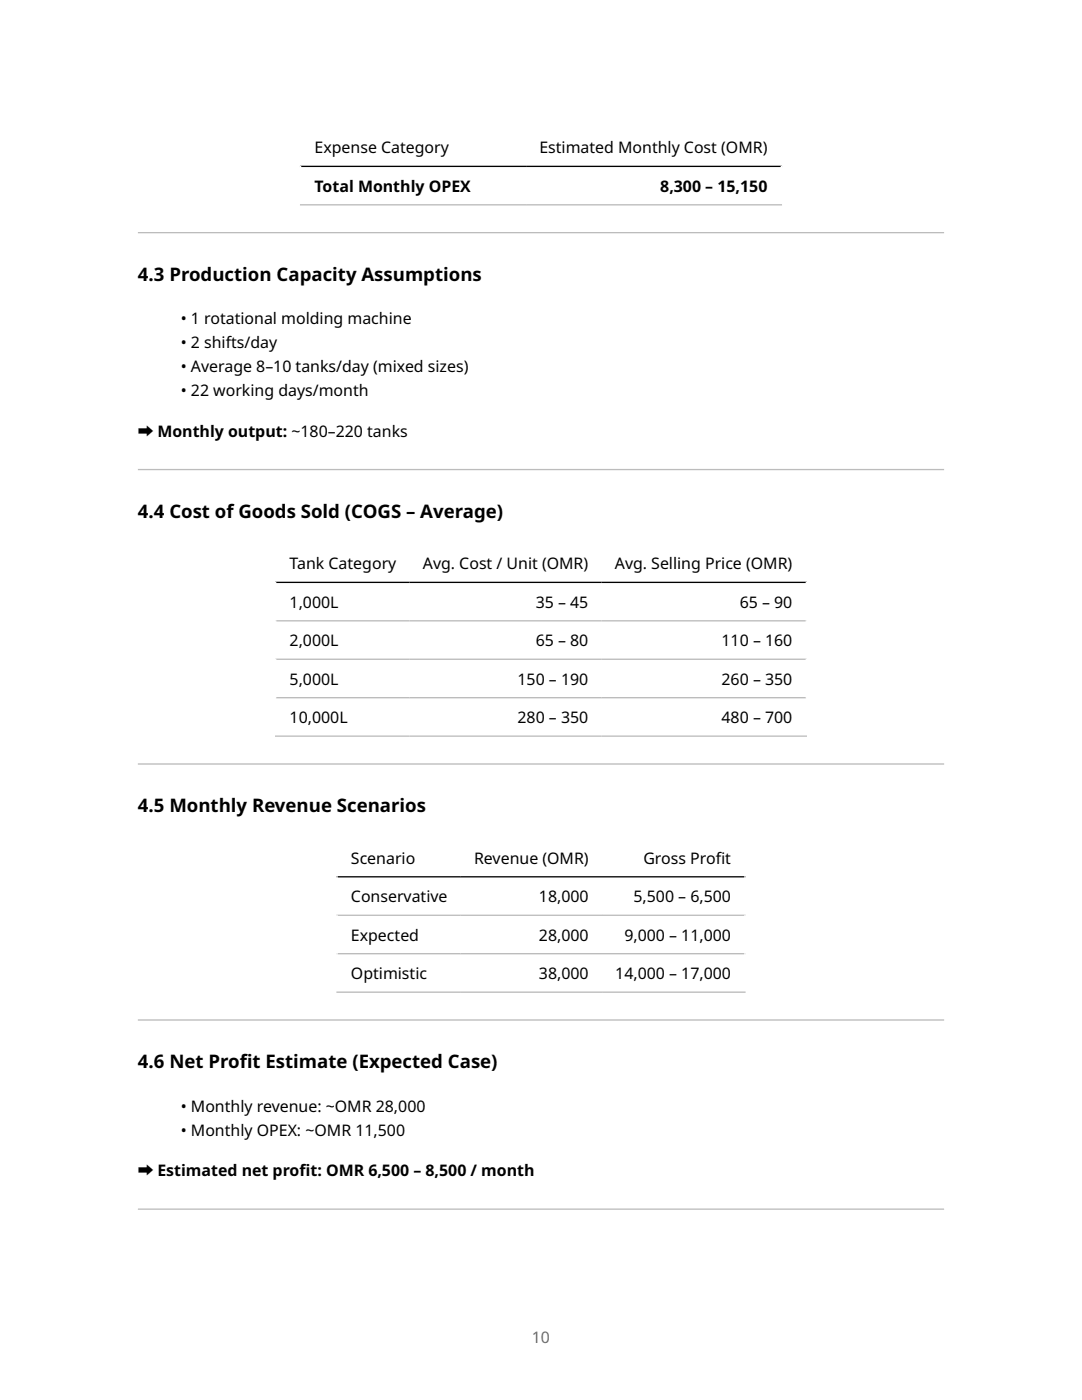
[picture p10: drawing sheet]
<svg xmlns="http://www.w3.org/2000/svg" width="216mm" height="279mm" viewBox="0 0 216 279" stroke-linecap="round" stroke-linejoin="round" font-family="sans-serif">
<defs><g id="words">
<g font-size="3.7">
<text x="27.5" y="56.1">4.3 Production Capacity Assumptions</text>
<text x="27.5" y="103.4">4.4 Cost of Goods Sold (COGS – Average)</text>
<text x="27.5" y="162.1">4.5 Monthly Revenue Scenarios</text>
<text x="27.5" y="213.2">4.6 Net Prof</text>
<text x="47.8" y="213.2">it Estimate (Expected Case)</text>
</g>
<g font-size="3.2">
<text x="62.8" y="30.6">Expense Category</text>
<text x="107.6" y="30.6">Estimated Monthly Cost (OMR)</text>
<text x="62.8" y="38.3">Total Monthly OPEX</text>
<text x="131.7" y="38.3">8,300 – 15,150</text>
<text x="36.1" y="64.8">• 1 rotational molding machine</text>
<text x="36.1" y="69.5">• 2 shifts/day</text>
<text x="36.1" y="74.3">• Average 8–10 tanks/day (mixed sizes)</text>
<text x="36.1" y="79">• 22 working days/month</text>
<text x="27.5" y="87.1">➡ Monthly output: ~180–220 tanks</text>
<text x="57.8" y="113.6">Tank Category</text>
<text x="84.4" y="113.6">Avg. Cost / Unit (OMR)</text>
<text x="122.7" y="113.6">Avg. Selling Price (OMR)</text>
<text x="57.8" y="121.3">1,000L</text>
<text x="106.9" y="121.3">35 – 45</text>
<text x="147.6" y="121.3">65 – 90</text>
<text x="57.8" y="129">2,000L</text>
<text x="106.9" y="129">65 – 80</text>
<text x="144" y="129">110 – 160</text>
<text x="57.8" y="136.6">5,000L</text>
<text x="103.3" y="136.6">150 – 190</text>
<text x="144" y="136.6">260 – 350</text>
<text x="57.8" y="144.3">10,000L</text>
<text x="103.3" y="144.3">280 – 350</text>
<text x="144" y="144.3">480 – 700</text>
<text x="70" y="172.4">Scenario</text>
<text x="94.6" y="172.4">Revenue (OMR)</text>
<text x="128.4" y="172.4">Gross Prof</text>
<text x="142.8" y="172.4">it</text>
<text x="70" y="180.1">Conservative</text>
<text x="107.5" y="180.1">18,000</text>
<text x="126.4" y="180.1">5,500 – 6,500</text>
<text x="70" y="187.7">Expected</text>
<text x="107.5" y="187.7">28,000</text>
<text x="124.6" y="187.7">9,000 – 11,000</text>
<text x="70" y="195.4">Optimistic</text>
<text x="107.5" y="195.4">38,000</text>
<text x="122.8" y="195.4">14,000 – 17,000</text>
<text x="36.1" y="221.9">• Monthly revenue: ~OMR 28,000</text>
<text x="36.1" y="226.7">• Monthly OPEX: ~OMR 11,500</text>
<text x="27.5" y="234.7">➡ Estimated net prof</text>
<text x="59.8" y="234.7">it: OMR 6,500 – 8,500 / month</text>
</g>
<text font-size="3.2" fill="#6e6e6e" x="106.1" y="267.9">10</text>
</g></defs>
<path d="M59.9 25.5h96.1M60 25.4v15.6M155.9 25.4v15.6" fill="none" stroke="#fff" stroke-width=".26"/>
<path d="M59.9 33.2h96.1" fill="none" stroke="#000" stroke-width=".26"/>
<path d="M59.9 40.9h96.1" fill="none" stroke="#bbb" stroke-width=".26"/>
<g fill="#bbb">
<path d="M27.5 46.6h160.9zM27.5 46.3h160.9v.3h-160.9z" fill-rule="evenodd"/>
<path d="M27.5 93.8h160.9zM27.5 93.6h160.9v.2h-160.9z" fill-rule="evenodd"/>
</g>
<path d="M54.9 108.6h106.1M55 108.4v38.6M160.9 108.4v38.6" fill="none" stroke="#fff" stroke-width=".26"/>
<path d="M54.9 116.2h106.1" fill="none" stroke="#000" stroke-width=".26"/>
<path d="M54.9 123.9h106.1M54.9 131.6h106.1M54.9 139.2h106.1M54.9 146.9h106.1" fill="none" stroke="#bbb" stroke-width=".26"/>
<path d="M27.5 152.6h160.9zM27.5 152.3h160.9v.3h-160.9z" fill-rule="evenodd" fill="#bbb"/>
<path d="M67.1 167.3h81.7M67.2 167.2v30.9M148.7 167.2v30.9" fill="none" stroke="#fff" stroke-width=".26"/>
<path d="M67.1 175h81.7" fill="none" stroke="#000" stroke-width=".26"/>
<path d="M67.1 182.7h81.7M67.1 190.3h81.7M67.1 198h81.7" fill="none" stroke="#bbb" stroke-width=".26"/>
<g fill="#bbb">
<path d="M27.5 203.7h160.9zM27.5 203.4h160.9v.3h-160.9z" fill-rule="evenodd"/>
<path d="M27.5 241.4h160.9zM27.5 241.2h160.9v.2h-160.9z" fill-rule="evenodd"/>
</g>
<use href="#words"/>
</svg>
